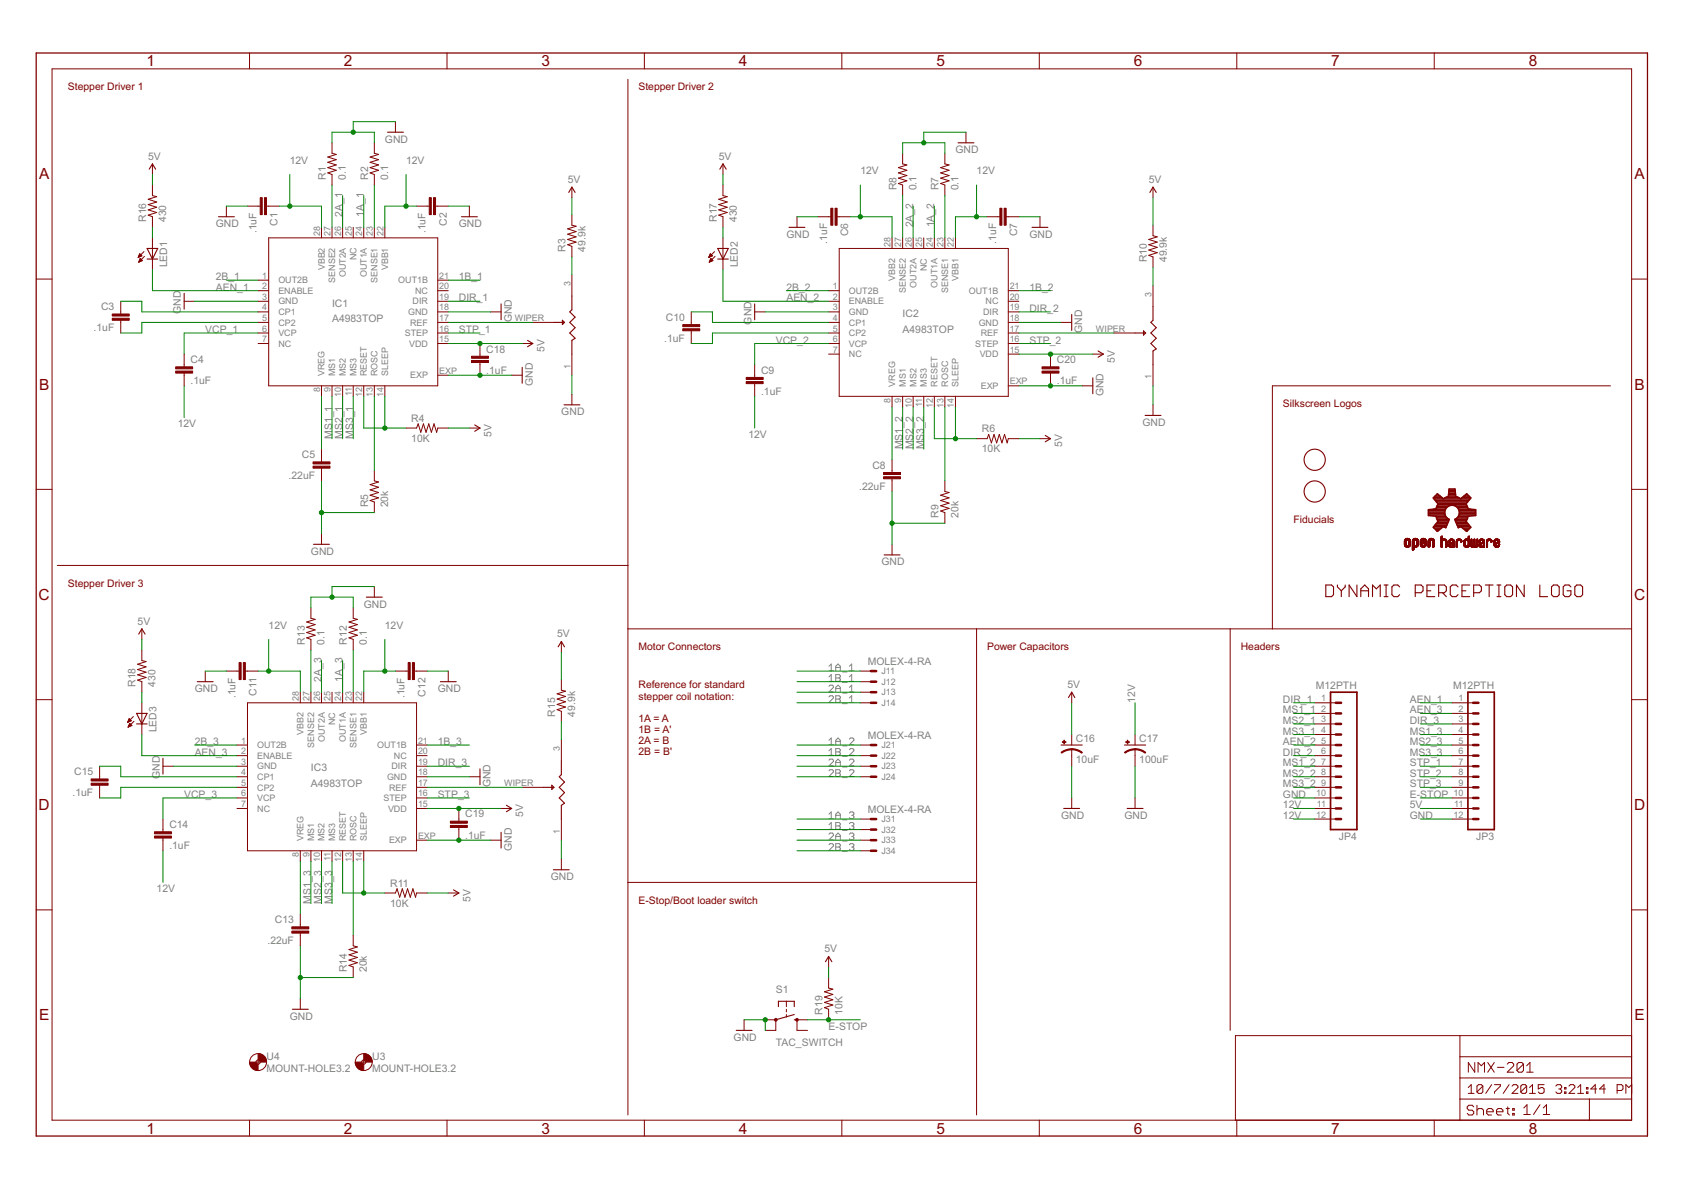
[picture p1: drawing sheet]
<svg xmlns="http://www.w3.org/2000/svg" width="420mm" height="297mm" viewBox="0 0 420 297" stroke-linecap="round" stroke-linejoin="round" font-family="sans-serif">
<defs><g id="words">
<g font-size="4.3" fill="#800000">
<text x="36.6" y="16.6">1</text>
<text x="85.9" y="16.6">2</text>
<text x="135.2" y="16.6">3</text>
<text x="184.5" y="16.6">4</text>
<text x="233.8" y="16.6">5</text>
<text x="283" y="16.6">6</text>
<text x="332.3" y="16.6">7</text>
<text x="381.6" y="16.6">8</text>
<text x="9.7" y="44.8">A</text>
<text x="408" y="44.8">A</text>
<text x="9.7" y="97.3">B</text>
<text x="408" y="97.3">B</text>
<text x="9.6" y="149.8">C</text>
<text x="407.9" y="149.8">C</text>
<text x="9.6" y="202.2">D</text>
<text x="407.9" y="202.2">D</text>
<text x="9.7" y="254.7">E</text>
<text x="408" y="254.7">E</text>
<text x="36.6" y="282.9">1</text>
<text x="85.9" y="282.9">2</text>
<text x="135.2" y="282.9">3</text>
<text x="184.5" y="282.9">4</text>
<text x="233.8" y="282.9">5</text>
<text x="283" y="282.9">6</text>
<text x="332.3" y="282.9">7</text>
<text x="381.6" y="282.9">8</text>
</g>
<g font-size="2.9" fill="#800000">
<text x="17" y="22.5">Stepper Driver 1</text>
<text x="159.4" y="22.5">Stepper Driver 2</text>
<text x="320.3" y="101.6">Silkscreen Logos</text>
<text x="322.9" y="130.6">Fiducials</text>
<text x="17" y="146.4">Stepper Driver 3</text>
<text x="159.4" y="162.2">Motor Connectors</text>
<text x="246.4" y="162.2">Power Capacitors</text>
<text x="309.7" y="162.2">Headers</text>
<text x="159.4" y="171.8">Reference for standard</text>
<text x="159.4" y="174.6">stepper coil notation:</text>
<text x="159.4" y="180.2">1A = A</text>
<text x="159.4" y="182.9">1B = A'</text>
<text x="159.4" y="185.7">2A = B</text>
<text x="159.4" y="188.5">2B = B'</text>
<text x="159.4" y="225.5">E-Stop/Boot loader switch</text>
</g>
<g font-size="2.9" fill="#808080">
<text x="96.1" y="35.6">GND</text>
<text x="37" y="39.9">5V</text>
<text x="72.3" y="40.9">12V</text>
<text x="101.4" y="40.9">12V</text>
<text x="179.4" y="39.9">5V</text>
<text x="238.5" y="38.3">GND</text>
<text x="81.3" y="44.9" transform="rotate(-90 81.3 44.9)">R1</text>
<text x="86.3" y="44.9" transform="rotate(-90 86.3 44.9)">0.1</text>
<text x="91.9" y="44.9" transform="rotate(-90 91.9 44.9)">R2</text>
<text x="96.9" y="44.9" transform="rotate(-90 96.9 44.9)">0.1</text>
<text x="141.7" y="45.7">5V</text>
<text x="214.8" y="43.6">12V</text>
<text x="223.8" y="47.5" transform="rotate(-90 223.8 47.5)">R8</text>
<text x="228.8" y="47.5" transform="rotate(-90 228.8 47.5)">0.1</text>
<text x="234.3" y="47.5" transform="rotate(-90 234.3 47.5)">R7</text>
<text x="239.3" y="47.5" transform="rotate(-90 239.3 47.5)">0.1</text>
<text x="243.8" y="43.6">12V</text>
<text x="286.8" y="45.7">5V</text>
<text x="36.5" y="55.4" transform="rotate(-90 36.5 55.4)">R16</text>
<text x="41.5" y="55.4" transform="rotate(-90 41.5 55.4)">430</text>
<text x="53.9" y="56.7">GND</text>
<text x="64" y="58.2" transform="rotate(-90 64 58.2)">.1uF</text>
<text x="69.3" y="56.4" transform="rotate(-90 69.3 56.4)">C1</text>
<text x="85.5" y="54.1" transform="rotate(-90 85.5 54.1)">2A_1</text>
<text x="90.8" y="54.1" transform="rotate(-90 90.8 54.1)">1A_1</text>
<text x="106.2" y="58.2" transform="rotate(-90 106.2 58.2)">.1uF</text>
<text x="111.5" y="56.4" transform="rotate(-90 111.5 56.4)">C2</text>
<text x="114.5" y="56.7">GND</text>
<text x="178.9" y="55.4" transform="rotate(-90 178.9 55.4)">R17</text>
<text x="183.9" y="55.4" transform="rotate(-90 183.9 55.4)">430</text>
<text x="196.3" y="59.4">GND</text>
<text x="211.7" y="59" transform="rotate(-90 211.7 59)">C6</text>
<text x="228" y="56.7" transform="rotate(-90 228 56.7)">2A_2</text>
<text x="233.2" y="56.7" transform="rotate(-90 233.2 56.7)">1A_2</text>
<text x="253.9" y="59" transform="rotate(-90 253.9 59)">C7</text>
<text x="257" y="59.4">GND</text>
<text x="141.2" y="62.8" transform="rotate(-90 141.2 62.8)">R3</text>
<text x="146.2" y="62.8" transform="rotate(-90 146.2 62.8)">49.9k</text>
<text x="206.5" y="60.9" transform="rotate(-90 206.5 60.9)">.1uF</text>
<text x="248.7" y="60.9" transform="rotate(-90 248.7 60.9)">.1uF</text>
<text x="286.3" y="65.4" transform="rotate(-90 286.3 65.4)">R10</text>
<text x="291.3" y="65.4" transform="rotate(-90 291.3 65.4)">49.9k</text>
<text x="41.7" y="66.8" transform="rotate(-90 41.7 66.8)">LED1</text>
<text x="53.9" y="69.9">2B_1</text>
<text x="114.5" y="69.9">1B_1</text>
<text x="184.2" y="66.8" transform="rotate(-90 184.2 66.8)">LED2</text>
<text x="25.2" y="77.4">C3</text>
<text x="53.9" y="72.6">AEN_1</text>
<text x="82.9" y="76.5">IC1</text>
<text x="114.5" y="75.2">DIR_1</text>
<text x="196.3" y="75.2">AEN_2</text>
<text x="196.3" y="72.6">2B_2</text>
<text x="257" y="72.6">1B_2</text>
<text x="257" y="77.8">DIR_2</text>
<text x="23.4" y="82.7">.1uF</text>
<text x="45.2" y="78.4" transform="rotate(-90 45.2 78.4)">GND</text>
<text x="51.2" y="83.1">VCP_1</text>
<text x="82.9" y="80.5">A4983TOP</text>
<text x="114.5" y="83.1">STP_1</text>
<text x="127.7" y="80.5" transform="rotate(-90 127.7 80.5)">GND</text>
<text x="166.2" y="80.1">C10</text>
<text x="187.6" y="81" transform="rotate(-90 187.6 81)">GND</text>
<text x="225.3" y="83.1">A4983TOP</text>
<text x="225.3" y="79.2">IC2</text>
<text x="270.2" y="83.1" transform="rotate(-90 270.2 83.1)">GND</text>
<text x="121.4" y="88">C18</text>
<text x="135.9" y="87.9" transform="rotate(-90 135.9 87.9)">5V</text>
<text x="165.8" y="85.4">.1uF</text>
<text x="193.7" y="85.8">VCP_2</text>
<text x="257" y="85.8">STP_2</text>
<text x="47.5" y="95.9">.1uF</text>
<text x="47.5" y="90.6">C4</text>
<text x="121.4" y="93.3">.1uF</text>
<text x="190" y="93.3">C9</text>
<text x="263.8" y="95.9">.1uF</text>
<text x="263.8" y="90.6">C20</text>
<text x="278.3" y="90.5" transform="rotate(-90 278.3 90.5)">5V</text>
<text x="133" y="96.3" transform="rotate(-90 133 96.3)">GND</text>
<text x="190" y="98.5">.1uF</text>
<text x="275.5" y="98.9" transform="rotate(-90 275.5 98.9)">GND</text>
<text x="44.4" y="106.6">12V</text>
<text x="102.7" y="105.3">R4</text>
<text x="140.1" y="103.7">GND</text>
<text x="245.1" y="107.9">R6</text>
<text x="285.2" y="106.3">GND</text>
<text x="82.9" y="109.5" transform="rotate(-90 82.9 109.5)">MS1_1</text>
<text x="85.5" y="109.5" transform="rotate(-90 85.5 109.5)">MS2_1</text>
<text x="88.2" y="109.5" transform="rotate(-90 88.2 109.5)">MS3_1</text>
<text x="102.7" y="110.3">10K</text>
<text x="122.7" y="109" transform="rotate(-90 122.7 109)">5V</text>
<text x="186.8" y="109.2">12V</text>
<text x="225.3" y="112.1" transform="rotate(-90 225.3 112.1)">MS1_2</text>
<text x="228" y="112.1" transform="rotate(-90 228 112.1)">MS2_2</text>
<text x="230.6" y="112.1" transform="rotate(-90 230.6 112.1)">MS3_2</text>
<text x="245.1" y="112.9">10K</text>
<text x="265.2" y="111.6" transform="rotate(-90 265.2 111.6)">5V</text>
<text x="72" y="119.6">.22uF</text>
<text x="75.4" y="114.4">C5</text>
<text x="217.8" y="117">C8</text>
<text x="214.5" y="122.3">.22uF</text>
<text x="91.9" y="126.6" transform="rotate(-90 91.9 126.6)">R5</text>
<text x="96.9" y="126.6" transform="rotate(-90 96.9 126.6)">20k</text>
<text x="234.3" y="129.3" transform="rotate(-90 234.3 129.3)">R9</text>
<text x="239.3" y="129.3" transform="rotate(-90 239.3 129.3)">20k</text>
<text x="77.6" y="138.5">GND</text>
<text x="220.1" y="141.1">GND</text>
<text x="34.4" y="155.9">5V</text>
<text x="90.8" y="151.7">GND</text>
<text x="67.1" y="157">12V</text>
<text x="76.1" y="160.9" transform="rotate(-90 76.1 160.9)">R13</text>
<text x="81" y="160.9" transform="rotate(-90 81 160.9)">0.1</text>
<text x="86.6" y="160.9" transform="rotate(-90 86.6 160.9)">R12</text>
<text x="91.6" y="160.9" transform="rotate(-90 91.6 160.9)">0.1</text>
<text x="96.1" y="157">12V</text>
<text x="139.1" y="159.1">5V</text>
<text x="216.6" y="166.1">MOLEX-4-RA</text>
<text x="33.9" y="171.5" transform="rotate(-90 33.9 171.5)">R18</text>
<text x="38.8" y="171.5" transform="rotate(-90 38.8 171.5)">430</text>
<text x="48.6" y="172.8">GND</text>
<text x="64" y="173.7" transform="rotate(-90 64 173.7)">C11</text>
<text x="80.3" y="170.2" transform="rotate(-90 80.3 170.2)">2A_3</text>
<text x="85.5" y="170.2" transform="rotate(-90 85.5 170.2)">1A_3</text>
<text x="106.2" y="173.9" transform="rotate(-90 106.2 173.9)">C12</text>
<text x="109.3" y="172.8">GND</text>
<text x="266.5" y="171.7">5V</text>
<text x="328.5" y="172">M12PTH</text>
<text x="362.8" y="172">M12PTH</text>
<text x="58.8" y="174.3" transform="rotate(-90 58.8 174.3)">.1uF</text>
<text x="101" y="174.3" transform="rotate(-90 101 174.3)">.1uF</text>
<text x="138.6" y="178.9" transform="rotate(-90 138.6 178.9)">R15</text>
<text x="143.6" y="178.9" transform="rotate(-90 143.6 178.9)">49.9k</text>
<text x="283.4" y="175.4" transform="rotate(-90 283.4 175.4)">12V</text>
<text x="320.3" y="178.1">MS1_1</text>
<text x="320.3" y="175.4">DIR_1</text>
<text x="351.9" y="175.4">AEN_1</text>
<text x="351.9" y="178.1">AEN_3</text>
<text x="39.1" y="182.8" transform="rotate(-90 39.1 182.8)">LED3</text>
<text x="48.6" y="186">2B_3</text>
<text x="109.3" y="186">1B_3</text>
<text x="216.6" y="184.5">MOLEX-4-RA</text>
<text x="268.6" y="185.3">C16</text>
<text x="284.4" y="185.3">C17</text>
<text x="320.3" y="186">AEN_2</text>
<text x="320.3" y="183.3">MS3_1</text>
<text x="320.3" y="180.7">MS2_1</text>
<text x="351.9" y="186">MS2_3</text>
<text x="351.9" y="180.7">DIR_3</text>
<text x="351.9" y="183.3">MS1_3</text>
<text x="48.6" y="188.6">AEN_3</text>
<text x="109.3" y="191.3">DIR_3</text>
<text x="268.6" y="190.3">10uF</text>
<text x="284.4" y="190.3">100uF</text>
<text x="320.3" y="188.6">DIR_2</text>
<text x="320.3" y="191.3">MS1_2</text>
<text x="351.9" y="191.3">STP_1</text>
<text x="351.9" y="188.6">MS3_3</text>
<text x="18.5" y="193.5">C15</text>
<text x="39.9" y="194.4" transform="rotate(-90 39.9 194.4)">GND</text>
<text x="77.6" y="196.5">A4983TOP</text>
<text x="77.6" y="192.6">IC3</text>
<text x="122.5" y="196.5" transform="rotate(-90 122.5 196.5)">GND</text>
<text x="320.3" y="193.9">MS2_2</text>
<text x="320.3" y="196.5">MS3_2</text>
<text x="351.9" y="193.9">STP_2</text>
<text x="351.9" y="196.5">STP_3</text>
<text x="18.1" y="198.8">.1uF</text>
<text x="46" y="199.2">VCP_3</text>
<text x="109.3" y="199.2">STP_3</text>
<text x="130.6" y="203.9" transform="rotate(-90 130.6 203.9)">5V</text>
<text x="216.6" y="203">MOLEX-4-RA</text>
<text x="320.3" y="199.2">GND</text>
<text x="320.3" y="201.8">12V</text>
<text x="351.9" y="201.8">5V</text>
<text x="351.9" y="199.2">E-STOP</text>
<text x="42.3" y="206.7">C14</text>
<text x="116.1" y="209.3">.1uF</text>
<text x="116.1" y="204">C19</text>
<text x="264.9" y="204.4">GND</text>
<text x="280.7" y="204.4">GND</text>
<text x="320.3" y="204.4">12V</text>
<text x="334.3" y="209.7">JP4</text>
<text x="351.9" y="204.4">GND</text>
<text x="368.6" y="209.7">JP3</text>
<text x="42.3" y="212">.1uF</text>
<text x="127.7" y="212.4" transform="rotate(-90 127.7 212.4)">GND</text>
<text x="97.4" y="221.4">R11</text>
<text x="137.5" y="219.7">GND</text>
<text x="39.1" y="222.6">12V</text>
<text x="77.6" y="225.5" transform="rotate(-90 77.6 225.5)">MS1_3</text>
<text x="80.3" y="225.5" transform="rotate(-90 80.3 225.5)">MS2_3</text>
<text x="82.9" y="225.5" transform="rotate(-90 82.9 225.5)">MS3_3</text>
<text x="97.4" y="226.3">10K</text>
<text x="117.4" y="225" transform="rotate(-90 117.4 225)">5V</text>
<text x="68.6" y="230.4">C13</text>
<text x="66.8" y="235.7">.22uF</text>
<text x="205.8" y="237.7">5V</text>
<text x="86.6" y="242.7" transform="rotate(-90 86.6 242.7)">R14</text>
<text x="91.6" y="242.7" transform="rotate(-90 91.6 242.7)">20k</text>
<text x="193.7" y="248">S1</text>
<text x="72.3" y="254.6">GND</text>
<text x="205.3" y="253.2" transform="rotate(-90 205.3 253.2)">R19</text>
<text x="206.9" y="257.2">E-STOP</text>
<text x="210.3" y="253.2" transform="rotate(-90 210.3 253.2)">10K</text>
<text x="183.1" y="259.8">GND</text>
<text x="193.7" y="261.2">TAC_SWITCH</text>
<text x="66.5" y="267.7">MOUNT-HOLE3.2</text>
<text x="66.5" y="264.5">U4</text>
<text x="92.9" y="267.7">MOUNT-HOLE3.2</text>
<text x="92.9" y="264.5">U3</text>
</g>
<g font-size="2.5" fill="#808080">
<text x="79.9" y="59" transform="rotate(-90 79.9 59)">28</text>
<text x="82.5" y="59" transform="rotate(-90 82.5 59)">27</text>
<text x="85.2" y="59" transform="rotate(-90 85.2 59)">26</text>
<text x="87.8" y="59" transform="rotate(-90 87.8 59)">25</text>
<text x="90.4" y="59" transform="rotate(-90 90.4 59)">24</text>
<text x="93.1" y="59" transform="rotate(-90 93.1 59)">23</text>
<text x="95.7" y="59" transform="rotate(-90 95.7 59)">22</text>
<text x="89" y="65" transform="rotate(-90 89 65)">NC</text>
<text x="222.3" y="61.6" transform="rotate(-90 222.3 61.6)">28</text>
<text x="225" y="61.6" transform="rotate(-90 225 61.6)">27</text>
<text x="227.6" y="61.6" transform="rotate(-90 227.6 61.6)">26</text>
<text x="230.2" y="61.6" transform="rotate(-90 230.2 61.6)">25</text>
<text x="232.9" y="61.6" transform="rotate(-90 232.9 61.6)">24</text>
<text x="235.5" y="61.6" transform="rotate(-90 235.5 61.6)">23</text>
<text x="238.2" y="61.6" transform="rotate(-90 238.2 61.6)">22</text>
<text x="65.5" y="69.6">1</text>
<text x="69.5" y="70.7">OUT2B</text>
<text x="81.1" y="67.5" transform="rotate(-90 81.1 67.5)">VBB2</text>
<text x="83.7" y="70.6" transform="rotate(-90 83.7 70.6)">SENSE2</text>
<text x="86.3" y="69.2" transform="rotate(-90 86.3 69.2)">OUT2A</text>
<text x="91.6" y="69.2" transform="rotate(-90 91.6 69.2)">OUT1A</text>
<text x="94.2" y="70.6" transform="rotate(-90 94.2 70.6)">SENSE1</text>
<text x="96.9" y="67.5" transform="rotate(-90 96.9 67.5)">VBB1</text>
<text x="99.4" y="70.7">OUT1B</text>
<text x="109.6" y="69.6">21</text>
<text x="142.4" y="71.5" transform="rotate(-90 142.4 71.5)">3</text>
<text x="223.5" y="70.1" transform="rotate(-90 223.5 70.1)">VBB2</text>
<text x="228.8" y="71.9" transform="rotate(-90 228.8 71.9)">OUT2A</text>
<text x="231.4" y="67.7" transform="rotate(-90 231.4 67.7)">NC</text>
<text x="234" y="71.9" transform="rotate(-90 234 71.9)">OUT1A</text>
<text x="239.3" y="70.1" transform="rotate(-90 239.3 70.1)">VBB1</text>
<text x="65.5" y="72.2">2</text>
<text x="65.5" y="74.8">3</text>
<text x="65.5" y="77.5">4</text>
<text x="69.5" y="73.4">ENABLE</text>
<text x="69.5" y="76">GND</text>
<text x="103" y="76">DIR</text>
<text x="103.6" y="73.4">NC</text>
<text x="109.6" y="77.5">18</text>
<text x="109.6" y="74.8">19</text>
<text x="109.6" y="72.2">20</text>
<text x="207.9" y="72.2">1</text>
<text x="207.9" y="74.8">2</text>
<text x="207.9" y="77.5">3</text>
<text x="211.9" y="73.4">OUT2B</text>
<text x="211.9" y="76">ENABLE</text>
<text x="226.1" y="73.2" transform="rotate(-90 226.1 73.2)">SENSE2</text>
<text x="236.7" y="73.2" transform="rotate(-90 236.7 73.2)">SENSE1</text>
<text x="241.9" y="73.4">OUT1B</text>
<text x="246.1" y="76">NC</text>
<text x="252.1" y="77.5">19</text>
<text x="252.1" y="74.8">20</text>
<text x="252.1" y="72.2">21</text>
<text x="287.5" y="74.1" transform="rotate(-90 287.5 74.1)">3</text>
<text x="65.5" y="80.1">5</text>
<text x="65.5" y="82.7">6</text>
<text x="69.5" y="78.6">CP1</text>
<text x="69.5" y="81.3">CP2</text>
<text x="69.5" y="83.9">VCP</text>
<text x="101" y="83.9">STEP</text>
<text x="101.9" y="78.6">GND</text>
<text x="102.4" y="81.3">REF</text>
<text x="109.6" y="82.7">16</text>
<text x="109.6" y="80.1">17</text>
<text x="128.5" y="80.1">WIPER</text>
<text x="207.9" y="80.1">4</text>
<text x="207.9" y="82.7">5</text>
<text x="211.9" y="78.6">GND</text>
<text x="211.9" y="81.3">CP1</text>
<text x="211.9" y="83.9">CP2</text>
<text x="244.3" y="81.3">GND</text>
<text x="244.8" y="83.9">REF</text>
<text x="245.5" y="78.6">DIR</text>
<text x="252.1" y="82.7">17</text>
<text x="252.1" y="80.1">18</text>
<text x="273.6" y="82.7">WIPER</text>
<text x="65.5" y="85.4">7</text>
<text x="69.5" y="86.5">NC</text>
<text x="102.1" y="86.6">VDD</text>
<text x="109.6" y="85.4">15</text>
<text x="207.9" y="85.4">6</text>
<text x="207.9" y="88">7</text>
<text x="211.9" y="86.5">VCP</text>
<text x="211.9" y="89.2">NC</text>
<text x="243.5" y="86.6">STEP</text>
<text x="244.6" y="89.2">VDD</text>
<text x="252.1" y="88">15</text>
<text x="252.1" y="85.4">16</text>
<text x="81" y="93.9" transform="rotate(-90 81 93.9)">VREG</text>
<text x="83.7" y="93.9" transform="rotate(-90 83.7 93.9)">MS1</text>
<text x="86.3" y="93.9" transform="rotate(-90 86.3 93.9)">MS2</text>
<text x="89" y="93.9" transform="rotate(-90 89 93.9)">MS3</text>
<text x="91.6" y="93.9" transform="rotate(-90 91.6 93.9)">RESET</text>
<text x="94.2" y="93.9" transform="rotate(-90 94.2 93.9)">ROSC</text>
<text x="96.9" y="93.9" transform="rotate(-90 96.9 93.9)">SLEEP</text>
<text x="102.4" y="94.5">EXP</text>
<text x="109.6" y="93.3">EXP</text>
<text x="142.4" y="92" transform="rotate(-90 142.4 92)">1</text>
<text x="252.1" y="95.9">EXP</text>
<text x="287.5" y="94.7" transform="rotate(-90 287.5 94.7)">1</text>
<text x="79.9" y="97.9" transform="rotate(-90 79.9 97.9)">8</text>
<text x="82.5" y="97.9" transform="rotate(-90 82.5 97.9)">9</text>
<text x="85.2" y="99.1" transform="rotate(-90 85.2 99.1)">10</text>
<text x="87.8" y="99" transform="rotate(-90 87.8 99)">11</text>
<text x="90.4" y="99.1" transform="rotate(-90 90.4 99.1)">12</text>
<text x="93.1" y="99.1" transform="rotate(-90 93.1 99.1)">13</text>
<text x="95.7" y="99.1" transform="rotate(-90 95.7 99.1)">14</text>
<text x="222.3" y="100.5" transform="rotate(-90 222.3 100.5)">8</text>
<text x="223.5" y="96.5" transform="rotate(-90 223.5 96.5)">VREG</text>
<text x="225" y="100.5" transform="rotate(-90 225 100.5)">9</text>
<text x="226.1" y="96.5" transform="rotate(-90 226.1 96.5)">MS1</text>
<text x="227.6" y="101.8" transform="rotate(-90 227.6 101.8)">10</text>
<text x="228.8" y="96.5" transform="rotate(-90 228.8 96.5)">MS2</text>
<text x="230.2" y="101.6" transform="rotate(-90 230.2 101.6)">11</text>
<text x="231.4" y="96.5" transform="rotate(-90 231.4 96.5)">MS3</text>
<text x="232.9" y="101.8" transform="rotate(-90 232.9 101.8)">12</text>
<text x="234" y="96.5" transform="rotate(-90 234 96.5)">RESET</text>
<text x="235.5" y="101.8" transform="rotate(-90 235.5 101.8)">13</text>
<text x="236.7" y="96.5" transform="rotate(-90 236.7 96.5)">ROSC</text>
<text x="238.2" y="101.8" transform="rotate(-90 238.2 101.8)">14</text>
<text x="239.3" y="96.5" transform="rotate(-90 239.3 96.5)">SLEEP</text>
<text x="244.8" y="97.1">EXP</text>
<text x="220.1" y="168.3">J11</text>
<text x="220.1" y="170.9">J12</text>
<text x="220.1" y="173.6">J13</text>
<text x="74.6" y="175.1" transform="rotate(-90 74.6 175.1)">28</text>
<text x="77.3" y="175.1" transform="rotate(-90 77.3 175.1)">27</text>
<text x="79.9" y="175.1" transform="rotate(-90 79.9 175.1)">26</text>
<text x="82.5" y="175.1" transform="rotate(-90 82.5 175.1)">25</text>
<text x="85.2" y="175.1" transform="rotate(-90 85.2 175.1)">24</text>
<text x="87.8" y="175.1" transform="rotate(-90 87.8 175.1)">23</text>
<text x="90.4" y="175.1" transform="rotate(-90 90.4 175.1)">22</text>
<text x="220.1" y="176.2">J14</text>
<text x="329.8" y="175.1">1</text>
<text x="329.8" y="177.7">2</text>
<text x="364.1" y="175.1">1</text>
<text x="364.1" y="177.7">2</text>
<text x="60.2" y="185.6">1</text>
<text x="75.8" y="183.5" transform="rotate(-90 75.8 183.5)">VBB2</text>
<text x="81.1" y="185.3" transform="rotate(-90 81.1 185.3)">OUT2A</text>
<text x="83.7" y="181.1" transform="rotate(-90 83.7 181.1)">NC</text>
<text x="86.3" y="185.3" transform="rotate(-90 86.3 185.3)">OUT1A</text>
<text x="91.6" y="183.5" transform="rotate(-90 91.6 183.5)">VBB1</text>
<text x="104.4" y="185.6">21</text>
<text x="329.8" y="180.3">3</text>
<text x="329.8" y="183">4</text>
<text x="329.8" y="185.6">5</text>
<text x="364.1" y="180.3">3</text>
<text x="364.1" y="183">4</text>
<text x="364.1" y="185.6">5</text>
<text x="60.2" y="188.2">2</text>
<text x="60.2" y="190.9">3</text>
<text x="64.2" y="186.8">OUT2B</text>
<text x="64.2" y="189.4">ENABLE</text>
<text x="78.4" y="186.6" transform="rotate(-90 78.4 186.6)">SENSE2</text>
<text x="89" y="186.6" transform="rotate(-90 89 186.6)">SENSE1</text>
<text x="94.2" y="186.8">OUT1B</text>
<text x="98.4" y="189.4">NC</text>
<text x="104.4" y="190.9">19</text>
<text x="104.4" y="188.2">20</text>
<text x="139.8" y="187.5" transform="rotate(-90 139.8 187.5)">3</text>
<text x="220.1" y="186.8">J21</text>
<text x="220.1" y="189.4">J22</text>
<text x="329.8" y="188.2">6</text>
<text x="329.8" y="190.9">7</text>
<text x="364.1" y="188.2">6</text>
<text x="364.1" y="190.9">7</text>
<text x="60.2" y="193.5">4</text>
<text x="60.2" y="196.2">5</text>
<text x="64.2" y="192">GND</text>
<text x="64.2" y="194.7">CP1</text>
<text x="64.2" y="197.3">CP2</text>
<text x="96.6" y="194.7">GND</text>
<text x="97.1" y="197.3">REF</text>
<text x="97.7" y="192.1">DIR</text>
<text x="104.4" y="196.2">17</text>
<text x="104.4" y="193.5">18</text>
<text x="125.9" y="196.2">WIPER</text>
<text x="220.1" y="192">J23</text>
<text x="220.1" y="194.7">J24</text>
<text x="329.8" y="193.5">8</text>
<text x="329.8" y="196.2">9</text>
<text x="364.1" y="193.5">8</text>
<text x="364.1" y="196.2">9</text>
<text x="60.2" y="198.8">6</text>
<text x="60.2" y="201.4">7</text>
<text x="64.2" y="200">VCP</text>
<text x="64.2" y="202.6">NC</text>
<text x="95.8" y="200">STEP</text>
<text x="96.9" y="202.6">VDD</text>
<text x="104.4" y="201.4">15</text>
<text x="104.4" y="198.8">16</text>
<text x="328.6" y="198.8">10</text>
<text x="328.8" y="201.4">11</text>
<text x="362.9" y="198.8">10</text>
<text x="363.1" y="201.4">11</text>
<text x="75.8" y="209.9" transform="rotate(-90 75.8 209.9)">VREG</text>
<text x="78.4" y="209.9" transform="rotate(-90 78.4 209.9)">MS1</text>
<text x="81" y="209.9" transform="rotate(-90 81 209.9)">MS2</text>
<text x="83.7" y="209.9" transform="rotate(-90 83.7 209.9)">MS3</text>
<text x="86.3" y="209.9" transform="rotate(-90 86.3 209.9)">RESET</text>
<text x="89" y="209.9" transform="rotate(-90 89 209.9)">ROSC</text>
<text x="91.6" y="209.9" transform="rotate(-90 91.6 209.9)">SLEEP</text>
<text x="104.4" y="209.3">EXP</text>
<text x="139.8" y="208.1" transform="rotate(-90 139.8 208.1)">1</text>
<text x="220.1" y="205.2">J31</text>
<text x="220.1" y="207.9">J32</text>
<text x="328.6" y="204.1">12</text>
<text x="362.9" y="204.1">12</text>
<text x="74.6" y="214" transform="rotate(-90 74.6 214)">8</text>
<text x="77.3" y="214" transform="rotate(-90 77.3 214)">9</text>
<text x="79.9" y="215.2" transform="rotate(-90 79.9 215.2)">10</text>
<text x="82.5" y="215" transform="rotate(-90 82.5 215)">11</text>
<text x="85.2" y="215.2" transform="rotate(-90 85.2 215.2)">12</text>
<text x="87.8" y="215.2" transform="rotate(-90 87.8 215.2)">13</text>
<text x="90.4" y="215.2" transform="rotate(-90 90.4 215.2)">14</text>
<text x="97.1" y="210.5">EXP</text>
<text x="220.1" y="210.5">J33</text>
<text x="220.1" y="213.1">J34</text>
</g>
</g></defs>
<g fill="none" stroke="#808080" stroke-width=".25">
<path d="M206.9 171.3l.3-.3h.6l.3 .3v.3l-1.2 1.1h1.2M206.9 173.9l.3-.2h.6l.3 .2v.3l-1.2 1.1h1.2M206.9 166.3l.6-.5v1.6M206.9 169l.6-.6v1.7M206.9 167.4h1.2M206.9 170.1h1.2M208.6 167.4v-1.1l.6-.5 .6 .5v1.1M208.6 168.4h.9l.3 .3v.3l-.3 .2 .3 .3v.3l-.3 .3h-.9zM208.6 172.7v-1.1l.6-.6 .6 .6v1.1M208.6 173.7h.9l.3 .2v.3l-.3 .3 .3 .3v.3l-.3 .2h-.9zM208.6 171.9h1.2M208.6 166.6h1.2"/>
<path d="M208.6 169.2h.9M208.6 174.5h.9M210.4 173h1.1M210.4 167.7h1.1M210.4 170.3h1.1M210.4 175.6h1.1M212 172.7h1.2M212 171.6l.6-.6v1.7M212 166.3l.6-.5v1.6M212 169l.6-.6v1.7M212 174.2l.6-.5v1.6M212 167.4h1.2"/>
<path d="M212 170.1h1.2M212 175.3h1.2M206.9 189.8l.3-.3h.6l.3 .3v.3l-1.2 1.1h1.2M206.9 192.4l.3-.3h.6l.3 .3v.3l-1.2 1.1h1.2M206.9 184.8l.6-.6v1.7M206.9 187.4l.6-.5v1.6M206.9 185.9h1.2M206.9 188.5h1.2M208.6 185.9v-1.1l.6-.6 .6 .6v1.1M208.6 186.9h.9l.3 .2v.3l-.3 .3 .3 .3v.3l-.3 .2h-.9zM208.6 191.2v-1.1l.6-.6 .6 .6v1.1M208.6 192.1h.9l.3 .3v.3l-.3 .3 .3 .3v.2l-.3 .3h-.9z"/>
<path d="M208.6 190.3h1.2M208.6 185.1h1.2M208.6 193h.9M208.6 187.7h.9M210.4 191.5h1.1M210.4 186.2h1.1M210.4 194.1h1.1M210.4 188.8h1.1M212 189.8l.3-.3h.6l.3 .3v.3l-1.2 1.1h1.2M212 184.5l.3-.3h.6l.3 .3v.3l-1.2 1.1h1.2M212 187.1l.3-.2h.6l.3 .2v.3l-1.2 1.1h1.2M212 192.4l.3-.3h.6l.3 .3v.3l-1.2 1.1h1.2"/>
<path d="M206.9 208.2l.3-.3h.6l.3 .3v.3l-1.2 1.1h1.2M206.9 210.9l.3-.3h.6l.3 .3v.3l-1.2 1.1h1.2M206.9 203.2l.6-.5v1.7M206.9 205.9l.6-.6v1.7M206.9 204.4h1.2M206.9 207h1.2M208.6 204.4v-1.2l.6-.5 .6 .5v1.2M208.6 205.3h.9l.3 .3v.3l-.3 .3 .3 .2v.3l-.3 .3h-.9zM208.6 209.6v-1.1l.6-.6 .6 .6v1.1M208.6 210.6h.9l.3 .3v.3l-.3 .2 .3 .3v.3l-.3 .3h-.9zM208.6 208.8h1.2M208.6 203.5h1.2"/>
<path d="M208.6 211.4h.9M208.6 206.2h.9M210.4 209.9h1.1M210.4 204.6h1.1M210.4 212.6h1.1M210.4 207.3h1.1M212 202.9l.3-.2h.6l.3 .2v.3l-.3 .3M212 205.6l.3-.3h.6l.3 .3-.3 .6M212 208.2l.3-.3h.6l.3 .3-.3 .6M212 210.9l.3-.3h.6l.3 .3v.3l-.3 .2M212.6 208.8h.3M212.6 203.5h.3"/>
<path d="M212.6 211.4h.3M212.6 206.2h.3M212.9 203.5l.3 .3v.3l-.3 .3h-.6l-.3-.3M212.9 206.2l.3 .2-.3 .6h-.6l-.3-.3M212.9 208.8l.3 .3-.3 .5h-.6l-.3-.2M212.9 211.4l.3 .3v.3l-.3 .3h-.6l-.3-.3"/>
</g>
<g fill="none" stroke="#800000" stroke-width=".25">
<path d="M13 17.2h394.3v262.4h-394.3zM62.3 13.2v4M111.6 13.2v4M156.8 19.8v258.5M160.9 13.2v4M210.2 13.2v4M259.5 13.2v4M308.8 13.2v4M358.1 13.2v4M82.9 35.6v2.7l1 .2-2.1 .7 2.1 .7-2.1 .6 2.1 .7-2.1 .6 2.1 .7-2.1 .7 1.1 .4v2.6M93.5 35.6v2.7l1 .2-2.1 .7 2.1 .7-2.1 .6 2.1 .7-2.1 .6 2.1 .7-2.1 .7 1.1 .4v2.6M98.7 30.4v2.6"/>
<path d="M225.3 38.3v2.6l1.1 .3-2.1 .6 2.1 .7-2.1 .7 2.1 .6-2.1 .7 2.1 .6-2.1 .7 1 .4v2.6M235.9 38.3v2.6l1 .3-2.1 .6 2.1 .7-2.1 .7 2.1 .6-2.1 .7 2.1 .6-2.1 .7 1.1 .4v2.6M241.2 33v2.6M38.1 40.9v2.7M38.1 46.2v2.6l1 .3-2.1 .6 2.1 .7-2.1 .7 2.1 .6-2.1 .7 2.1 .6-2.1 .7 1.1 .4v2.6M38.1 59.4v7.9M56.5 51.5v2.6M61.8 51.5h3.2M66.5 51.5h3.2M67.1 59.4h42.2v36.9h-42.2zM80.3 56.7v2.7M82.9 56.7v2.7"/>
<path d="M85.5 56.7v2.7M88.2 56.7v2.7M90.8 56.7v2.7M93.5 56.7v2.7M96.1 56.7v2.7M104 51.5h3.2M108.8 51.5h3.1M117.2 51.5v2.6M142.8 46.7v2.7M142.8 53.6v2.6l1 .3-2.1 .6 2.1 .7-2.1 .7 2.1 .6-2.1 .7 2.1 .6-2.1 .7 1.1 .4v2.6M180.5 40.9v2.7M180.5 46.2v2.6l1 .3-2.1 .6 2.1 .7-2.1 .7 2.1 .6-2.1 .7 2.1 .6-2.1 .7 1.1 .4v2.6"/>
<path d="M180.5 59.4v7.9M199 54.1v2.6M204.2 54.1h3.2M209 54.1h3.2M222.7 59.4v2.6M225.3 59.4v2.6M228 59.4v2.6M230.6 59.4v2.6M233.3 59.4v2.6M235.9 59.4v2.6M238.5 59.4v2.6M246.4 54.1h3.2"/>
<path d="M251.2 54.1h3.2M259.6 54.1v2.6M287.8 46.7v2.7M287.8 56.2v2.6l1.1 .3-2.1 .7 2.1 .6-2.1 .7 2.1 .6-2.1 .7 2.1 .7-2.1 .6 1 .4v2.7M9 69.7h4M30.1 75.2v3.2M30.1 79.9v3.2M34.5 64.2h.1M34.6 64.1h.3M34.6 63.9h.6M34.7 63.8h.7M34.7 65.3h.2"/>
<path d="M34.7 65.2h.5M34.7 63.7h.6M34.8 63.6h.3M34.8 65.1h.7M34.8 65h.7M34.8 63.5h.2M34.9 64.8h.4M34.9 64.7h.3M35 64.6h.1M35 64.5l.5 .5-.9 .4zM35.4 63.9l-.5-.6-.4 1M35.4 63.9l-.9 .4"/>
<path d="M35.9 62.8l-1.4 1.5M36.1 64l-1.5 1.4M46 75.2h2.6M64.4 69.9h2.7M64.4 72.6h2.7M64.4 75.2h2.7M64.4 77.9h2.7M109.3 69.9h2.6M109.3 72.6h2.6M109.3 75.2h2.6M109.3 77.9h2.6M122.5 77.9h2.6"/>
<path d="M142.8 68.6v5.3M172.6 77.9v3.1M177 64.2h.1M177 64.1h.4M177.1 63.9h.5M177.1 65.3h.2M177.1 63.8h.7M177.2 63.7h.5M177.2 65.2h.4M177.2 65.1h.7M177.2 63.6h.4M177.3 63.5h.1"/>
<path d="M177.3 65h.6M177.3 64.8h.5M177.3 63.3l.6 .6-1 .4zM177.4 64.7h.3M177.4 64.6h.1M177.5 64.5l.5 .5-.9 .4zM178.4 62.8l-1.5 1.5M178.5 64l-1.4 1.4M188.4 77.9h2.7M206.9 72.6h2.6M206.9 75.2h2.6M206.9 77.9h2.6"/>
<path d="M209.5 62h42.2v36.9h-42.2zM251.7 72.6h2.7M251.7 75.2h2.7M251.7 77.9h2.7M287.8 71.2v5.3M407.3 69.7h4M46 88.4v3.2M46 93.1v3.2M64.4 80.5h2.7M64.4 83.1h2.7M64.4 85.7h2.7M80.3 96.3v2.6"/>
<path d="M82.9 96.3v2.6M85.5 96.3v2.6M88.2 96.3v2.6M90.8 96.3v2.6M93.5 96.3v2.6M96.1 96.3v2.6M109.3 80.5h2.6M109.3 83.1h2.6M109.3 85.7h2.6M109.3 93.7h2.6M119.8 85.7v3.2M119.8 90.5v3.2"/>
<path d="M127.7 93.7h2.7M130.4 85.7h2.6M133 80.5h5.3M142.8 88.4v5.3M142.8 98.4v2.6M172.6 82.6v3.1M188.4 91v3.2M188.4 95.8v3.1M206.9 80.5h2.6M206.9 83.1h2.6M206.9 85.7h2.6M206.9 88.4h2.6"/>
<path d="M222.7 98.9v2.7M225.3 98.9v2.7M228 98.9v2.7M230.6 98.9v2.7M233.3 98.9v2.7M235.9 98.9v2.7M238.5 98.9v2.7M251.7 96.3h2.7M251.7 80.5h2.7M251.7 83.1h2.7M251.7 85.7h2.7M251.7 88.4h2.7"/>
<path d="M262.3 88.4v3.2M262.3 93.1v3.2M264.9 80.5h2.6M270.2 96.3h2.6M272.8 88.4h2.6M278.1 83.1h5.3M287.8 91v5.3M402.1 96.3h-84.5v60.7M80.3 112.1v3.2M80.3 116.9v3.1M93.5 117.4v2.6l1 .3-2.1 .7 2.1 .6-2.1 .7 2.1 .6-2.1 .7 2.1 .7-2.1 .6 1.1 .4v2.7M101.4 106.8h2.6l.4-1 .7 2.1 .6-2.1 .7 2.1 .6-2.1 .7 2.1 .7-2.1 .6 2.1 .3-1.1h2.6"/>
<path d="M117.2 106.8h2.6M222.7 114.8v3.1M222.7 119.5v3.2M243.8 109.5h2.6l.4-1.1 .7 2.2 .7-2.2 .6 2.2 .7-2.2 .6 2.2 .7-2.2 .6 2.2 .3-1.1h2.7M259.6 109.5h2.7M287.8 101v2.7M9 122.2h4M80.3 133.2v2.7M222.7 135.9v2.6M235.9 120v2.7l1 .2-2.1 .7 2.1 .7-2.1 .6 2.1 .7-2.1 .6 2.1 .7-2.1 .7 1.1 .4v2.6M350.6 135.9h.4M350.6 135.8l.4 .1"/>
<path d="M350.6 135.8h.4M350.6 135.7h.4M350.6 135.6h.4M350.6 135.5h.4M350.6 135.4h.4M350.6 135.3h.4M350.6 135.2h.4M350.6 135.1h.4M350.6 136.1h.6M350.6 136l.5 .1M350.6 136h.4M350.7 136.2h1.3"/>
<path d="M350.7 134.7h1.3M350.7 136.3h1.3M350.8 134.6h1.1M350.8 136.4h1.1M350.9 134.5h.9M350.9 136.5h.8M351 135l-.4 .1M351 134.5h.7M351 135h-.4M351.1 136.5h.5M351.1 134.9h-.5M351.2 134.9h-.6"/>
<path d="M351.2 134.4h.3M351.3 136.6h.2M351.5 134.9h.6M351.6 134.9h.5M351.7 136h.4M351.7 135.9h.4M351.7 135h.4M351.7 135.8h.4M351.7 135.7h.4M351.7 135.6h.4M351.7 135.5h.4M351.7 135.4h.4"/>
<path d="M351.7 135.3h.4M351.7 135.2h.4M351.7 135.1h.4M352 136.2h-1.3M352 134.8h-1.4M352.1 136.1h-.6M352.1 136l-.5 .1M352.6 137.3h.2M352.6 137.1h.4M352.6 137h.4M352.6 136.9h.4M352.6 136.8h.4"/>
<path d="M352.6 136.7h.4M352.6 136.6h.4M352.6 136.2h1.4M352.6 136.1h.6M352.6 136l.5 .1M352.6 136h.4M352.6 135.9h.4M352.6 135.8h.4M352.6 135.7h.4M352.6 135.6h.4M352.6 135.5h.4M352.6 135.4h.4"/>
<path d="M352.6 135.3h.4M352.6 135.2h.4M352.6 135.1h.4M352.7 134.8h1.3M352.7 134.7h1.3M352.8 134.6h1.1M352.8 134.6h1M352.9 134.5h.9M352.9 137.2l-.3 .1M353 137.2h-.4M353 135l-.4 .1M353 134.5h.7"/>
<path d="M353 135h-.4M353.1 134.9l-.5 .1M353.2 134.9h-.6M353.2 134.4h.3M353.3 136.6h.1M353.5 136.1h.6M353.5 134.9h.6M353.6 136.5l-1 .1M353.6 134.9l.5 .1M353.7 135h.4M353.7 136h.4M353.7 135.9h.4"/>
<path d="M353.7 135.1h.4M353.7 135.8h.4M353.7 135.7h.4M353.7 135.6h.4M353.7 135.5h.4M353.7 135.4h.4M353.7 135.3h.4M353.7 135.2h.4M353.7 136.5h-1.1M353.8 136.4l-1.2 .1M353.9 136.4h-1.3M353.9 136.3h-1.3"/>
<path d="M354 136.2l-1.4 .1M354 134.8h-1.3M354.1 136l-.5 .1M354.1 136h-.4M354.6 136l.5 .1M354.6 136h.4M354.6 135.9h.4M354.6 135.4h1.5M354.6 135.3h.4M354.6 135.2h.3M354.6 135.1h.4M354.6 135h.4"/>
<path d="M354.6 136.1h.6M354.6 136.2h1.4M354.7 136.2h1.3M354.7 134.7h1.3M354.7 136.3h1.2M354.8 136.4h1.1M354.8 134.6h1.1M354.8 136.4h1M354.9 134.5h.8M354.9 136.5h.8M355 135.2h-.4M355 135.8l-.4 .1"/>
<path d="M355 135l-.4 .1M355 134.5h.6M355.1 136.5h.5M355.1 134.9l-.5 .1M355.1 135.3h1M355.1 135.8h-.5M355.2 134.9h-.6M355.2 134.4h.3M355.2 136.6h.2M355.3 135.3h.8M355.3 135.7l-.7 .1M355.4 135.7h-.8"/>
<path d="M355.4 135.2h.7M355.5 134.9h.6M355.6 135.6h-1M355.6 135.1h.5M355.6 136.1h.5M355.6 134.9h.5M355.6 136h.5M355.6 135h.5M355.7 135.9h.4M355.7 135.8h.4M355.7 135.5l-1.1 .1M355.8 135.7h.3"/>
<path d="M355.9 135.5h-1.3M356 135.4h-1.4M356 134.8h-1.4M356 136.1h-.5M356.6 136.4h.4M356.6 136.3h.4M356.6 136.2h.4M356.6 136.1h.4M356.6 136h.4M356.6 135.9h.4M356.6 135.8h.4M356.6 135.7h.4"/>
<path d="M356.6 135.6h.4M356.6 135.5h.4M356.6 135.4h.4M356.6 135.3h.4M356.6 135.2h.4M356.6 135.1h.4M356.6 136.5h.1M356.6 134.8h1.4M356.7 134.7h1.3M356.7 134.7h1.2M356.7 134.6h1.2M356.8 134.6h1"/>
<path d="M356.9 136.5h-.3M356.9 134.5h.8M357 136.4l-.4 .1M357 135l-.4 .1M357 134.5h.6M357 135h-.4M357 134.9l-.4 .1M357.1 134.9h-.5M357.1 134.4h.4M357.5 134.9h.5M357.6 134.9h.5M357.6 135h.5"/>
<path d="M357.7 136.4h.4M357.7 136.3h.4M357.7 136.2h.4M357.7 136.1h.4M357.7 136h.4M357.7 135.9h.4M357.7 135.8h.4M357.7 135.7h.4M357.7 135.6h.4M357.7 135.5h.4M357.7 135.4h.4M357.7 135.3h.4"/>
<path d="M357.7 135.2h.4M357.7 135.1h.4M357.7 135h.4M357.9 136.5l-.2 .1M358 136.5h-.3M358.1 136.4l-.4 .1M359.8 136.4h.3M359.8 136.3h.3M359.8 136.2h.3M359.8 136.1h.3M359.8 136h.3M359.8 135.9h.3"/>
<path d="M359.8 135.8h.3M359.8 135.7h.3M359.8 135.6h.3M359.8 135.5h.3M359.8 135.4h.3M359.8 135.3h.3M359.8 135.2h.3M359.8 135.1h.3M359.8 134.7l1.2 .1M359.8 134.7h1.2M359.8 134.6h1.1M359.8 134.5l.3 .1"/>
<path d="M359.8 134.5h.3M359.8 134.4h.3M359.8 134.3h.3M359.8 134.2h.3M359.8 134.1h.3M359.8 134h.3M359.8 133.9h.3M359.8 136.6h.1M359.9 133.8h.2M360 136.5l-.2 .1M360.1 136.5h-.3M360.1 135.2h-.3"/>
<path d="M360.1 135l-.3 .1M360.2 135h-.4M360.2 134.6h.6M360.3 134.9l-.5 .1M360.4 134.9h-.6M360.6 134.9h.5M360.7 134.9h.5M360.8 135h.4M360.8 135l.4 .1M360.9 135.1h.3M360.9 136.4h.3M360.9 136.3h.3"/>
<path d="M360.9 136.2h.3M360.9 136.1h.3M360.9 136h.3M360.9 135.9h.3M360.9 135.8h.3M360.9 135.7h.3M360.9 135.6h.3M360.9 135.5h.3M360.9 135.4h.3M360.9 135.3h.3M360.9 135.2h.3M360.9 136.6h.1"/>
<path d="M361.1 134.8h-1.3M361.1 136.5l-.2 .1M361.2 136.5h-.3M361.7 136.1h.3M361.7 136h.3M361.7 135.2h.3M361.7 136.2h.4M361.7 136.2h.3M361.7 135.4h.1M361.7 136.3h.9M361.7 136.4h.9M361.8 136.4l.8 .1"/>
<path d="M361.8 134.8h1.2M361.9 136.5h.7M361.9 134.7h1M361.9 135.3h-.2M362 136.5h.6M362 135.2l-.3 .1M362 134.6h.8M362 135.1h-.3M362 136h-.3M362 135.6h1.1M362 135l-.3 .1M362.1 135.9l-.4 .1"/>
<path d="M362.1 136.6h.5M362.1 135h-.4M362.1 134.6h.6M362.1 135.8l-.4 .1M362.1 135.5h1M362.1 134.9l-.4 .1M362.3 136.6h.1M362.3 135.8h-.6M362.3 134.9h-.5M362.3 135.4h.8M362.5 135.7l-.7 .1M362.5 135.4h.6"/>
<path d="M362.5 134.9h.5M362.5 135.3h.6M362.6 135.7h-.8M362.6 134.9h.4M362.7 135h.4M362.7 135.3h.4M362.7 135l.4 .1M362.8 136.4h.3M362.8 136.3h.3M362.8 136.2h.3M362.8 136.1h.3M362.8 136h.3"/>
<path d="M362.8 135.9h.3M362.8 135.8h.3M362.8 135.7h.3M362.8 135.2h.3M362.8 135.1h.3M362.8 136.6h.1M363 136.5l-.2 .1M363.1 136.5h-.3M363.1 135.6h-1.2M363.6 136.4h.3M363.6 136.3h.3M363.6 136.2h.3"/>
<path d="M363.6 136.1h.3M363.6 136h.3M363.6 135.9h.3M363.6 135.8h.3M363.6 135.7h.3M363.6 135.6h.3M363.6 135.5h.3M363.6 135.4h.3M363.6 135.3h.3M363.6 135.2h.3M363.6 135.1h.3M363.6 136.6h.1"/>
<path d="M363.7 134.7l1.1 .1M363.7 136.5l-.1 .1M363.8 134.7h1M363.9 136.5h-.3M363.9 134.6h.8M363.9 135.2h-.3M364 135h-.4M364 134.6h.6M364 134.9l-.4 .1M364.2 134.9h-.6M364.4 134.9h.5M364.5 134.9l.4 .1"/>
<path d="M364.6 135h.3M364.6 135l.4 .1M364.7 135.1h.3M364.7 135.2h.2M364.8 134.8h-1.1M364.9 135.3h-.2M365 135.2h-.3M365.4 135.9h.3M365.4 135.8h.3M365.4 135.7h.3M365.4 135.6h.3M365.4 135.5h.3"/>
<path d="M365.4 135.4h.3M365.4 135.3h.3M365.4 135.2h.3M365.4 136h.4M365.4 136h.3M365.5 136.1h.3M365.5 135h.3M365.5 136.2h.4M365.5 136.3h1.3M365.6 136.4h1.1M365.6 134.7h1.3M365.6 136.4h1"/>
<path d="M365.7 134.7h1.2M365.7 136.5h.9M365.7 134.6h1.2M365.8 135.1h-.4M365.8 136.5h.7M365.8 135l-.3 .1M365.9 134.6h.5M365.9 136.6h.5M365.9 134.9l-.4 .1M366 134.9h-.5M366.1 136.6h.1M366.2 134.9h.7"/>
<path d="M366.4 134.9h.5M366.4 136.2h.4M366.5 135h.4M366.5 134.6h.4M366.5 136h.4M366.5 135.8h.4M366.5 135.7h.4M366.5 135.6h.4M366.5 135.5h.4M366.5 135.4h.4M366.5 135.3h.4M366.5 135.2h.4"/>
<path d="M366.5 135.1h.4M366.5 134.5h.4M366.5 134.4h.4M366.5 134.3h.4M366.5 134.2h.4M366.5 134.1h.4M366.5 134h.4M366.6 135.9h.3M366.6 135.4h.3M366.6 133.9h.3M366.7 133.8h.1M366.8 136.2l-.4 .1"/>
<path d="M366.8 136.1h-.3M366.9 136l-.4 .1M366.9 134.8h-1.3M367.2 136.2l.3 .1M367.2 136.2h.3M367.2 136.1h.3M367.2 136h.2M367.2 135.9h.2M367.2 135.8h.2M367.2 135.7h.2M367.2 135.6h.2M367.2 135.5h.2"/>
<path d="M367.2 135.4h.2M367.2 135.3h.2M367.2 135.2h.2M367.2 135.1h.2M367.2 135h.2M367.2 134.9h.2M367.2 134.8h.2M367.2 134.7h.2M367.2 136.3h1.7M367.2 134.6h.2M367.2 136.4h1.7M367.2 136.4h1.6"/>
<path d="M367.3 136.5h1.5M367.3 134.6h.1M367.4 136.5h.5M367.5 136.6h.4M367.7 136.6h.1M367.8 136.3h.5M367.9 136.2h.3M367.9 136.1h.3M367.9 136h.3M367.9 135.9h.3M367.9 135.8h.3M367.9 135.7h.3"/>
<path d="M367.9 135.6h.3M367.9 135.5h.3M367.9 135.4h.3M367.9 135.3h.3M367.9 135.2h.3M367.9 135.1h.3M367.9 135h.3M367.9 134.9h.3M367.9 134.8h.3M367.9 134.7h.3M367.9 134.6h.3M368 134.6h.2"/>
<path d="M368.1 136.5h.6M368.2 136.6h.4M368.5 136.3h.4M368.6 136.2h.3M368.6 136.1h.3M368.6 136h.3M368.6 135.9h.3M368.6 135.8h.3M368.6 135.7h.3M368.6 135.6h.3M368.6 135.5h.3M368.6 135.4h.3"/>
<path d="M368.6 135.3h.3M368.6 135.2h.3M368.6 135.1h.3M368.6 135h.3M368.6 134.9h.3M368.6 134.8h.3M368.6 134.7h.3M368.7 134.6h.2M368.8 134.6h.1M369.2 136.2h.4M369.2 136.1h.3M369.2 136h.3"/>
<path d="M369.2 136.2l.4 .1M369.2 135.4h.1M369.2 135.1h.3M369.3 136.3h.8M369.3 136.4h.8M369.4 134.8h1.1M369.4 134.7l1.1 .1M369.4 136.5h.7M369.4 135.3h-.2M369.4 134.7h1M369.5 135.2l-.3 .1M369.5 136.5h.6"/>
<path d="M369.5 135.2h-.3M369.5 134.6h.8M369.5 135l-.3 .1M369.6 135.6h1M369.6 136.6h.5M369.6 135.9l-.4 .1M369.6 135h-.3M369.6 134.6h.6M369.7 135.8l-.5 .1M369.7 135.5h.9M369.7 134.9l-.4 .1M369.8 135.8h-.5"/>
<path d="M369.8 134.9h-.5M369.8 135.4h.8M370 135.7l-.7 .1M370 134.9h.5M370 135.4h.6M370.1 135.3h.5M370.2 135.7h-.9M370.2 134.9l.4 .1M370.2 135h.4M370.2 135.3h.4M370.3 135l.3 .1M370.3 135.7h.3"/>
<path d="M370.3 135.2h.3M370.3 135.1h.3M370.3 136.6h.1M370.3 136.4h.3M370.3 136.3h.3M370.3 136.2h.3M370.3 136.1h.3M370.3 136h.3M370.3 135.9h.3M370.3 135.8h.3M370.5 136.5l-.2 .1M370.6 136.5h-.3"/>
<path d="M370.6 135.6h-1.2M371.1 136.6h.1M371.1 136.4h.3M371.1 136.3h.3M371.1 136.2h.3M371.1 136.1h.3M371.1 136h.3M371.1 135.9h.3M371.1 135.8h.3M371.1 135.7h.3M371.1 135.6h.3M371.1 135.5h.3"/>
<path d="M371.1 135.4h.3M371.1 135.3h.3M371.1 135.2h.3M371.1 135.1h.3M371.1 135h.4M371.2 134.8h1.2M371.3 134.8h1M371.3 136.5l-.2 .1M371.3 134.7h1M371.4 136.5h-.3M371.4 135.2h-.3M371.4 134.6h.8"/>
<path d="M371.4 135l-.3 .1M371.5 134.6h.6M371.6 134.9l-.5 .1M371.7 134.9h-.5M371.9 134.9h.5M372 134.9l.4 .1M372.1 135h.4M372.2 135l.3 .1M372.2 135.1h.3M372.2 135.3h.2M372.5 135.2l-.3 .1M372.5 135.2h-.3"/>
<path d="M373 136l.3 .1M373 136h.3M373 135.5h1.1M373 135.5h.3M373 135.4h.3M373 135.3h.3M373 135.2h.3M373 136.1h.3M373 136.2h.4M373 136.2l.5 .1M373.1 136.3h1.2M373.1 134.8h1.2"/>
<path d="M373.1 136.4h1.1M373.1 134.7l1.1 .1M373.2 134.7h1M373.2 136.5h.9M373.3 134.6h.8M373.3 135.1h-.3M373.3 135.9l-.3 .1M373.3 135l-.3 .1M373.3 136.5h.7M373.4 135h-.4M373.4 135.8l-.4 .1M373.4 134.6h.6"/>
<path d="M373.4 134.9l-.4 .1M373.4 136.6h.5M373.5 135.8h-.5M373.6 134.9h-.5M373.6 136.6h.1M373.7 135.7l-.7 .1M373.7 135.4h.7M373.8 135.3h.6M373.8 134.9h.5M373.9 135.7h-.9M373.9 134.9l.5 .1M373.9 135.3h.5"/>
<path d="M374 135.6h-1M374 135h.4M374 136.1h.4M374.1 135.2h.3M374.1 135.1h.3M374.1 135.9h.3M374.2 135.8h.2M374.3 135.5h-.9M374.3 136.2h-.4M374.4 136.2h-.4M374.4 135.4h-.9M374.4 136l-.4 .1"/>
<path d="M374.4 136h-.3M407.3 122.2h4M14.3 141.1h142.5M35.4 157v2.6M77.6 151.7v2.6l1.1 .3-2.1 .7 2.1 .6-2.1 .7 2.1 .6-2.1 .7 2.1 .7-2.1 .6 1 .4v2.6M88.2 151.7v2.6l1 .3-2.1 .7 2.1 .6-2.1 .7 2.1 .6-2.1 .7 2.1 .7-2.1 .6 1.1 .4v2.6M93.5 146.4v2.7M156.8 157h250.5M243.8 157v121.3M307.1 157v100.2M9 174.6h4M32 180h.7"/>
<path d="M32.1 179.8h.6M32.1 179.7h.5M32.2 179.6h.2M32.2 179.5h.1M32.3 179.4l.5 .5-.9 .4zM33.3 178.9l-1.4 1.4M35.4 162.2v2.7l1.1 .2-2.1 .7 2.1 .7-2.1 .6 2.1 .7-2.1 .6 2.1 .7-2.1 .7 1 .4v2.6M35.4 175.4v7.9M51.2 167.5v2.7M56.5 167.5h3.2M61.3 167.5h3.1M61.8 175.4h42.2v37h-42.2z"/>
<path d="M75 172.8v2.6M77.6 172.8v2.6M80.3 172.8v2.6M82.9 172.8v2.6M85.5 172.8v2.6M88.2 172.8v2.6M90.8 172.8v2.6M98.7 167.5h3.2M103.5 167.5h3.1M111.9 167.5v2.7M140.1 160.1v2.7M140.1 169.6v2.7l1.1 .2-2.1 .7 2.1 .6-2.1 .7 2.1 .7-2.1 .6 2.1 .7-2.1 .6 1 .4v2.7"/>
<path d="M214.8 167.5h2.6M214.8 170.2h2.6M214.8 172.8h2.6M214.8 175.4h2.6M267.5 172.8v2.6M328.2 175.4h5.3M328.2 178.1h5.3M362.5 175.4h5.3M362.5 178.1h5.3M407.3 174.6h4M24.9 191.3v3.1M24.9 196v3.2"/>
<path d="M31.9 180.2h.2M31.9 180.1h.5M32 181.5h.1M32 181.4h.3M32.1 181.2h.5M32.2 181.1h.7M32.2 181h.6M32.3 180.8h.4M32.3 180.7h.2M32.4 180.6h.1M32.9 181.1l-.5-.5-.4 .9M32.9 181.1l-.9 .4"/>
<path d="M33.4 180l-1.4 1.5M40.7 191.3h2.6M59.2 186h2.6M59.2 188.6h2.6M59.2 191.3h2.6M59.2 193.9h2.6M59.2 196.5h2.6M59.2 199.2h2.6M104 186h2.6M104 188.6h2.6M104 191.3h2.6M104 193.9h2.6"/>
<path d="M104 196.5h2.6M104 199.2h2.6M117.2 193.9h2.6M130.4 196.5h5.3M140.1 184.7v5.2M214.8 186h2.6M214.8 188.6h2.6M214.8 191.3h2.6M214.8 193.9h2.6M267.5 183.3v2.7M267.5 187v4.3M267.5 199.2v2.6"/>
<path d="M283.4 183.3v2.7M283.4 187v4.3M283.4 199.2v2.6M328.2 186h5.3M328.2 188.6h5.3M328.2 191.3h5.3M328.2 193.9h5.3M328.2 196.5h5.3M328.2 199.2h5.3M328.2 180.7h5.3M328.2 183.3h5.3M362.5 186h5.3"/>
<path d="M362.5 188.6h5.3M362.5 191.3h5.3M362.5 193.9h5.3M362.5 196.5h5.3M362.5 199.2h5.3M362.5 180.7h5.3M362.5 183.3h5.3M40.7 204.4v3.2M40.7 209.2v3.2M59.2 201.8h2.6M75 212.4v2.6M77.6 212.4v2.6"/>
<path d="M80.3 212.4v2.6M82.9 212.4v2.6M85.5 212.4v2.6M88.2 212.4v2.6M90.8 212.4v2.6M104 201.8h2.6M104 209.7h2.6M114.6 201.8v3.2M114.6 206.5v3.2M122.5 209.7h2.6M125.1 201.8h2.6M140.1 204.4v5.3"/>
<path d="M140.1 214.5v2.6M214.8 212.4h2.6M214.8 209.7h2.6M214.8 204.4h2.6M214.8 207.1h2.6M328.2 201.8h5.3M328.2 204.4h5.3M362.5 201.8h5.3M362.5 204.4h5.3M9 227.1h4M75 228.2v3.2M75 232.9v3.2"/>
<path d="M88.2 233.4v2.7l1 .3-2.1 .6 2.1 .7-2.1 .6 2.1 .7-2.1 .6 2.1 .7-2.1 .7 1.1 .4v2.6M96.1 222.9h2.6l.4-1.1 .7 2.2 .6-2.2 .7 2.2 .6-2.2 .7 2.2 .7-2.2 .6 2.2 .3-1.1h2.6M111.9 222.9h2.7M156.8 220.3h87M206.9 238.7v2.7M407.3 227.1h4M75 249.3v2.6M185.8 254.6v2.6M191.1 254.6h2.6v2.6h-2.6M196.3 249.9v1.4M196.3 251.9v.7M196.3 253.2v.7"/>
<path d="M201.6 254.6h-2.6v2.6h2.6M206.9 244v2.6l1 .3-2.1 .7 2.1 .6-2.1 .7 2.1 .7-2.1 .6 2.1 .7-2.1 .6 1.1 .4v2.7M364.5 258.5v21.1M407.3 258.5h-98.9v21.1M62.3 279.6v4M63.9 265.1h1.1M64.4 264.6v1M90.3 265.1h1M90.8 264.6v1M111.6 279.6v4M160.9 279.6v4M210.2 279.6v4"/>
<path d="M259.5 279.6v4M308.8 279.6v4M358.1 279.6v4M364.5 274.3h42.8M364.5 269.1h42.8M364.5 263.8h42.8M366.5 271.5l.8-.8v2.2M366.5 272.9h1.5M367.9 276.3l-.4-.4h-.8l-.4 .4v.4l.4 .4h.8l.4 .4v.4l-.4 .4h-.8l-.4-.4M368.2 265.2v2.4l-1.6-2.4v2.4M368.7 275.9v2.4M368.7 277.1l.4-.4h.8l.5 .4v1.2"/>
<path d="M369 267.6v-2.4l.8 .8 .8-.8v2.4M370.2 271.1v1.5l-.4 .3h-.7l-.4-.3M370.2 271.1l-.4-.4h-.7l-.4 .4v1.5M370.2 271.1l-1.5 1.5M371.2 277.5h1.6v-.4l-.4-.4h-.8l-.4 .4v.8l.4 .4h.8M371.4 265.2l1.6 2.4M372.4 270.7l-1.5 2.2M373 265.2l-1.6 2.4M373.1 270.7h1.5v.4l-1.5 1.5v.3M373.6 277.5h1.6v-.4l-.4-.4h-.8l-.4 .4v.8l.4 .4h.8M373.8 266.4h1.7M376 276.7h.8"/>
<path d="M376.3 265.6l.4-.4h.8l.4 .4v.4l-1.6 1.6h1.6M376.4 276.3v1.6l.4 .4M376.7 270.7l-1.4 2.2M377.5 271.1l.3-.4h.8l.3 .4v.4l-1.4 1.4h1.4M377.6 276.7h.4v.4h-.4zM377.6 277.9h.4v.4h-.4zM380.3 265.6v1.6l-.4 .4h-.8l-.4-.4M380.3 265.6l-.4-.4h-.8l-.4 .4v1.6M380.3 265.6l-1.6 1.6M380.4 276.6l.8-.8v2.4M380.4 278.2h1.6M381.1 267.6h1.7"/>
<path d="M381.1 266l.9-.8v2.4M381.1 271.1v1.5l-.3 .3h-.8l-.3-.3M381.1 271.1l-.3-.4h-.8l-.3 .4v1.5M381.1 271.1l-1.4 1.5M381.8 272.9h1.5M381.8 271.5l.8-.8v2.2M384.5 275.8l-1.7 2.4M385.3 278.2h1.6M385.3 276.6l.8-.8v2.4M385.5 270.7h-1.5v1.1l.8-.3h.3l.4 .3v.8l-.4 .3h-.7l-.4-.3M388.4 271.1l.4-.4h.7l.4 .4v.4l-.4 .3M389.1 271.8h.4"/>
<path d="M389.5 271.8l.4 .4v.4l-.4 .3h-.7l-.4-.3M390.6 272.6h.3v.3h-.3zM390.6 271.5h.3v.3h-.3zM391.7 271.1l.3-.4h.8l.3 .4v.4l-1.4 1.4h1.4M393.9 272.9h1.4M393.9 271.5l.7-.8v2.2M396 272.6h.4v.3h-.4zM396 271.5h.4v.3h-.4zM396.8 274.3v5.3M398.6 271.8h-1.4l1.1-1.1v2.2M400.8 271.8h-1.5l1.1-1.1v2.2M403.7 272.2h1.1l.4-.4v-.7l-.4-.4h-1.1v2.2"/>
<path d="M405.9 272.9v-2.2l.7 .8 .8-.8v2.2"/>
<circle cx="64.4" cy="265.1" r="2.12"/>
<circle cx="64.4" cy="265.1" r=".53"/>
<circle cx="90.8" cy="265.1" r="2.12"/>
<circle cx="90.8" cy="265.1" r=".53"/>
</g>
<g fill="#800000" stroke="#800000" stroke-width=".25">
<path d="M64.4 263a2.1 2.1 0 0 1 2.1 2.1h-1.5l-.3-.4-.3-.1z" fill-rule="evenodd"/>
<path d="M62.3 265.1h1.6l.2 .4 .3 .1v1.6a2.1 2.1 0 0 1-2.1-2.1z" fill-rule="evenodd"/>
<path d="M90.8 263a2.1 2.1 0 0 1 2.1 2.1h-1.6l-.2-.4-.3-.1z" fill-rule="evenodd"/>
<path d="M88.7 265.1h1.6l.1 .3 .4 .2v1.6a2.1 2.1 0 0 1-2.1-2.1z" fill-rule="evenodd"/>
<path d="M283.4 186.9l1.4 .2 1.2 .7-.1 .2-1.5-.7-1-.1z" fill-rule="evenodd"/>
<path d="M280.7 187.8l1.3-.7 1.4-.2v.3l-1.6 .3-.9 .5z" fill-rule="evenodd"/>
<path d="M267.5 186.9l1.4 .2 1.3 .7-.2 .2-1.4-.7-1.1-.1z" fill-rule="evenodd"/>
<path d="M264.9 187.8l1.2-.7 1.4-.2v.3l-1 .1-1.5 .7z" fill-rule="evenodd"/>
<circle cx="193.7" cy="254.6" r=".35"/>
<circle cx="199" cy="254.6" r=".35"/>
</g>
<g fill="none" stroke="#800000" stroke-width=".28">
<path d="M96.8 33h3.9M239.2 35.6h3.9M37.3 42.2l.8-1.3 .7 1.3M54.5 54.1h4M115.2 54.1h4M142 48l.8-1.3 .8 1.3M179.7 42.2l.8-1.3 .8 1.3M197 56.7h3.9M257.6 56.7h4M287.1 48l.7-1.3 .8 1.3M36.7 62h2.7l-1.3 2.7zM36.7 64.7h2.7"/>
<path d="M46 73.2v4M125.1 75.9v3.9M140.4 79.9l.5 .6-.5 .5zM142.8 73.9v3.4l-.6 .6 1.4 1.3-1.4 1.3 1.4 1.3-1.4 1.3 1.4 1.3-.8 .6v3.4M179.2 64.7h2.6M179.2 62h2.6l-1.3 2.7zM188.4 75.9v3.9M267.5 78.5v4M287.8 76.5v3.4l-.5 .6 1.3 1.3-1.3 1.3 1.3 1.3-1.3 1.3 1.3 1.4-.8 .5v3.4M130.4 91.7v4M131.7 85l1.3 .7-1.3 .9M138.3 80.5h2.6"/>
<path d="M272.8 94.3v4M274.1 87.6l1.3 .8-1.3 .8M283.4 83.1h2.6M285.5 82.6l.5 .5-.5 .6zM118.5 106.1l1.3 .7-1.3 .9M140.8 101h4M260.9 108.7l1.4 .8-1.4 .8M285.9 103.7h3.9M78.3 135.9h3.9M220.7 138.5h4M34.6 158.3l.8-1.3 .8 1.3M91.5 149.1h3.9"/>
<path d="M331 146h1.4l.5 .5v1.9l-.5 .5h-1.4zM333.9 146v.5l1 1M334.9 147.5v1.4M335.8 146v.5l-.9 1M338.8 146v2.9l-2-2.9v2.9M339.7 148.9v-1.9l1-1 1 1v1.9M339.7 147.5h2M342.6 148.9v-2.9l1 1 1-1v2.9M345.5 148.9h1M345.5 146h1M346 146v2.9M349.4 146.5l-.4-.5h-1l-.5 .5v1.9l.5 .5h1l.4-.5"/>
<path d="M353.3 148h1.5l.5-.5v-1l-.5-.5h-1.5v2.9M356.2 147.5h1M358.2 146h-2v2.9h2M359.2 148h1.4l.5-.5v-1l-.5-.5h-1.4v2.9M360.1 148l1 .9M364 146.5l-.5-.5h-1l-.4 .5v1.9l.4 .5h1l.5-.5M365 147.5h1M366.9 146h-1.9v2.9h1.9M367.9 148h1.4l.5-.5v-1l-.5-.5h-1.4v2.9M370.8 146h1.9M371.8 146v2.9M373.7 148.9h1"/>
<path d="M373.7 146h1M374.2 146v2.9M375.7 146.5l.5-.5h.9l.5 .5v1.9l-.5 .5h-.9l-.5-.5zM380.5 146v2.9l-1.9-2.9v2.9M384.4 146v2.9h2M387.3 146.5l.5-.5h1l.5 .5v1.9l-.5 .5h-1l-.5-.5zM392.2 146.5l-.5-.5h-1l-.5 .5v1.9l.5 .5h1l.5-.5v-.9h-1M393.1 146.5l.5-.5h1l.5 .5v1.9l-.5 .5h-1l-.5-.5zM34.1 178.1h2.6l-1.3 2.6zM49.3 170.2h3.9M109.9 170.2h4M139.3 161.5l.8-1.4 .8 1.4"/>
<path d="M266.7 174.1l.8-1.3 .8 1.3M34.1 180.7h2.6M40.7 189.3v3.9M119.8 191.9v4M135.7 196.5h2.6M137.8 196l.5 .5-.5 .6zM140.1 189.9v3.5l-.5 .5 1.3 1.3-1.3 1.3 1.3 1.3-1.3 1.4 1.3 1.3-.8 .5v3.4M264.9 186h5.3M280.7 186h5.3M125.1 207.8v3.9M126.4 201l1.3 .8-1.3 .8M138.2 217.1h3.9"/>
<path d="M265.6 201.8h3.9M281.4 201.8h3.9M113.2 222.1l1.4 .8-1.4 .8M73 251.9h4M183.8 257.2h3.9M194.3 251.3v-1.4h4v1.4M198.3 254.6h.7M198.3 253.2l-4.6 1.4M206.1 240.1l.8-1.4 .8 1.4"/>
<circle cx="328.2" cy="114.8" r="2.65"/>
<circle cx="328.2" cy="122.7" r="2.65"/>
</g>
<path d="M9 13.2h402.3v270.4h-402.3z" fill="none" stroke="#800000" stroke-width=".32"/>
<g fill="#800000" stroke="#800000" stroke-width=".25">
<path d="M65 49.3h.5v4.3h-.5z"/>
<path d="M66 49.3h.5v4.3h-.5z"/>
<path d="M107.2 49.3h.5v4.3h-.5z"/>
<path d="M108.2 49.3h.5v4.3h-.5z"/>
<path d="M78.1 116.4h4.3v.5h-4.3z"/>
<path d="M78.1 115.3h4.3v.5h-4.3z"/>
<path d="M43.9 92.6h4.2v.5h-4.2z"/>
<path d="M43.9 91.6h4.2v.5h-4.2z"/>
<path d="M28 79.4h4.3v.5h-4.3z"/>
<path d="M28 78.4h4.3v.5h-4.3z"/>
<path d="M207.4 52h.5v4.2h-.5z"/>
<path d="M208.5 52h.5v4.2h-.5z"/>
<path d="M249.6 52h.5v4.2h-.5z"/>
<path d="M250.7 52h.5v4.2h-.5z"/>
<path d="M220.6 119h4.2v.5h-4.2z"/>
<path d="M220.6 117.9h4.2v.5h-4.2z"/>
<path d="M186.3 95.2h4.2v.6h-4.2z"/>
<path d="M186.3 94.2h4.2v.5h-4.2z"/>
<path d="M170.5 82.1h4.2v.5h-4.2z"/>
<path d="M170.5 81h4.2v.5h-4.2z"/>
<path d="M59.7 165.4h.5v4.2h-.5z"/>
<path d="M60.7 165.4h.6v4.2h-.6z"/>
<path d="M101.9 165.4h.5v4.2h-.5z"/>
<path d="M103 165.4h.5v4.2h-.5z"/>
<path d="M72.9 232.4h4.2v.5h-4.2z"/>
<path d="M72.9 231.4h4.2v.5h-4.2z"/>
<path d="M38.6 208.7h4.2v.5h-4.2z"/>
<path d="M38.6 207.6h4.2v.5h-4.2z"/>
<path d="M22.8 195.5h4.2v.5h-4.2z"/>
<path d="M22.8 194.4h4.2v.5h-4.2z"/>
<path d="M281 185.2h1v.1h-1z"/>
<path d="M281.4 184.8h.2v.9h-.2z"/>
<path d="M265.2 185.2h.9v.1h-.9z"/>
<path d="M265.6 184.8h.1v.9h-.1z"/>
<path d="M117.7 90h4.2v.5h-4.2z"/>
<path d="M117.7 88.9h4.2v.5h-4.2z"/>
<path d="M112.4 206h4.3v.5h-4.3z"/>
<path d="M112.4 205h4.3v.5h-4.3z"/>
<path d="M260.1 92.6h4.3v.5h-4.3z"/>
<path d="M260.1 91.6h4.3v.5h-4.3z"/>
</g>
<g fill="none" stroke="#800000" stroke-width=".63">
<path d="M217.4 167.5h1.3M217.4 170.2h1.3M217.4 172.8h1.3M217.4 175.4h1.3M333.5 175.4h1.3M333.5 178.1h1.3M367.8 175.4h1.3M367.8 178.1h1.3M217.4 186h1.3M217.4 188.6h1.3M217.4 191.3h1.3M217.4 193.9h1.3"/>
<path d="M333.5 186h1.3M333.5 188.6h1.3M333.5 191.3h1.3M333.5 193.9h1.3M333.5 180.7h1.3M333.5 183.3h1.3M333.5 196.5h1.3M333.5 199.2h1.3M367.8 186h1.3M367.8 188.6h1.3M367.8 191.3h1.3M367.8 193.9h1.3"/>
<path d="M367.8 180.7h1.3M367.8 183.3h1.3M367.8 196.5h1.3M367.8 199.2h1.3M217.4 204.4h1.3M217.4 207.1h1.3M217.4 209.7h1.3M217.4 212.4h1.3M333.5 204.4h1.3M333.5 201.8h1.3M367.8 204.4h1.3M367.8 201.8h1.3"/>
</g>
<path d="M332.2 172.8h6.6v34.3h-6.6zM366.5 172.8h6.5v34.3h-6.5z" fill="none" stroke="#800000" stroke-width=".42"/>
<g fill="none" stroke="#800000" stroke-width=".4">
<path d="M356.6 128.5h4.1M356.6 128.2h4.1M356.6 127.8h4.1M356.6 127.5h4.1M357.9 127.1h2.9M357.9 131.5h2.4M357.9 124.2h2.1M358 131.8h1.8M358 124.5h9M358.2 131.1h3M358.3 123.8h1.2M358.3 124.9h8.4"/>
<path d="M358.4 132.2h1M358.5 130.7h2.8M358.5 128.9h2.4M358.6 126.7h2.5M358.6 125.3h7.8M358.6 129.3h2.6M358.7 123.5h.4M358.8 126.4h2.7M358.8 132.6h.1M358.8 129.6h2.9M358.8 130.4h2.7M358.9 126h7.2"/>
<path d="M358.9 125.6h7.2M359 130h2.7M360.4 131.5h.6M360.7 128.6l.3 .5 .8 .6-.9 2-.6-.3-1.5 1.2-1-1 1.2-1.5-.5-1.2-1.9-.2v-1.5l1.9-.2 .5-1.2-1.2-1.5 1-1 1.5 1.2 1.3-.5 .2-1.9h1.4l.2 1.9 1.3 .5 1.5-1.2 1 1-1.2 1.5 .5 1.2 1.9 .2v1.5l-1.9 .2-.5 1.2 1.2 1.5-1 1-1.5-1.2-.6 .3-.9-2 .5-.4 .5-.7M360.7 128.6a1.85 1.85 0 0 1 1.8-2.5 1.85 1.85 0 0 1 1.7 2.5M361 124.2h3M361.6 123.8h1.8M361.6 123.5h1.8M361.7 123.1h1.6M361.7 122.7h1.6M361.7 122.4h1.6M363.2 129.6h3"/>
<path d="M363.3 130h2.7M363.5 126.4h2.7M363.5 130.4h2.7M363.6 130.7h2.9M363.8 131.1h3M363.8 129.3h2.6M363.9 126.7h2.5M364 131.5h.6M364.1 128.9h2.4M364.2 127.1h2.9M364.3 128.5h4.1M364.3 127.5h4.1"/>
<path d="M364.3 128.2h4.1M364.3 127.8h4.1M364.7 131.5h2.4M365 124.2h2.1M365.2 131.8h1.7M365.5 123.8h1.2M365.6 132.2h1M365.9 123.5h.4M366.1 132.6h.1"/>
</g>
<g fill="none" stroke="#008000" stroke-width=".25">
<path d="M82.9 35.6v-2.6h10.6v2.6M98.7 30.4h-10.5v2.6M225.3 38.3v-2.7h10.6v2.7M241.2 33h-10.6v2.6M38.1 43.6v2.6M38.1 56.7v2.7M56.5 51.5h5.3M69.7 51.5h10.6v5.2M72.3 43.6v7.9M82.9 46.2v10.5M85.5 48.8v7.9M90.8 48.8v7.9"/>
<path d="M93.5 46.2v10.5M101.4 43.6v7.9M104 51.5h-7.9v5.2M111.9 51.5h5.3M142.8 49.4v4.2M180.5 43.6v2.6M180.5 56.7v2.7M199 54.1h5.2M212.2 54.1h10.5v5.3M214.8 46.2v7.9M225.3 48.8v10.6M228 51.5v7.9"/>
<path d="M233.3 51.5v7.9M235.9 48.8v10.6M243.8 46.2v7.9M246.4 54.1h-7.9v5.3M254.4 54.1h5.2M287.8 49.4v6.8M30.1 75.2h5.3v2.7h29M38.1 67.3v5.3h26.3M48.6 75.2h15.8M56.5 69.9h7.9M111.9 75.2h7.9M111.9 77.9h10.6"/>
<path d="M111.9 69.9h7.9M142.8 64.1v4.5M172.6 77.9h5.3v2.6h29M180.5 67.3v7.9h26.4M191.1 77.9h15.8M196.3 72.6h10.6M254.4 77.9h7.9M254.4 72.6h7.9M287.8 66.8v4.4M46 96.3v7.9M64.4 80.5h-29v2.6h-5.3M64.4 83.1h-18.4v5.3"/>
<path d="M80.3 98.9v13.2M82.9 98.9v10.6M85.5 98.9v10.6M88.2 98.9v10.6M90.8 98.9v7.9h10.6M93.5 98.9v18.5M96.1 98.9v7.9M111.9 93.7h15.8M111.9 80.5h21.1M111.9 83.1h7.9M111.9 85.7h18.5M142.8 93.7v4.7"/>
<path d="M188.4 98.9v7.9M206.9 85.7h-18.5v5.3M206.9 83.1h-29v2.6h-5.3M254.4 80.5h10.5M254.4 96.3h15.8M254.4 83.1h23.7M254.4 85.7h7.9M254.4 88.4h18.4M287.8 96.3v4.7M111.9 106.8h5.3M222.7 101.6v13.2M225.3 101.6v10.5"/>
<path d="M228 101.6v10.5M230.6 101.6v10.5M233.3 101.6v7.9h10.5M235.9 101.6v18.4M238.5 101.6v7.9M254.4 109.5h5.2M80.3 120v13.2M80.3 128h13.2M222.7 122.7v13.2M222.7 130.6h13.2M35.4 159.6v2.6M67.1 159.6v7.9"/>
<path d="M77.6 151.7v-2.6h10.6v2.6M93.5 146.4h-10.6v2.7M96.1 159.6v7.9M35.4 172.8v2.6M51.2 167.5h5.3M64.4 167.5h10.6v5.3M77.6 162.2v10.6M80.3 164.9v7.9M85.5 164.9v7.9M88.2 162.2v10.6M98.7 167.5h-7.9v5.3M106.6 167.5h5.3"/>
<path d="M140.1 162.8v6.8M199 167.5h15.8M199 172.8h15.8M199 170.2h15.8M199 175.4h15.8M267.5 175.4v7.9M283.4 175.4v7.9M322.9 175.4h5.3M322.9 178.1h5.3M354.6 175.4h7.9M354.6 178.1h7.9M24.9 191.3h5.2v2.6h29.1"/>
<path d="M35.4 183.3v5.3h23.8M43.3 191.3h15.9M48.6 186h10.6M59.2 196.5h-29.1v2.7h-5.2M59.2 199.2h-18.5v5.2M106.6 191.3h10.6M106.6 193.9h10.6M106.6 199.2h10.6M106.6 186h10.6M106.6 196.5h23.8M140.1 180.2v4.5M199 191.3h15.8"/>
<path d="M199 193.9h15.8M199 186h15.8M199 188.6h15.8M267.5 191.3v7.9M283.4 191.3v7.9M322.9 191.3h5.3M322.9 193.9h5.3M322.9 199.2h5.3M322.9 186h5.3M322.9 183.3h5.3M322.9 196.5h5.3M322.9 180.7h5.3"/>
<path d="M322.9 188.6h5.3M354.6 191.3h7.9M354.6 193.9h7.9M354.6 199.2h7.9M354.6 186h7.9M354.6 183.3h7.9M354.6 196.5h7.9M354.6 180.7h7.9M354.6 188.6h7.9M40.7 212.4v7.9M75 215v13.2M77.6 215v10.6"/>
<path d="M80.3 215v10.6M82.9 215v10.6M85.5 215v7.9h10.6M88.2 215v18.4M90.8 215v7.9M106.6 209.7h15.9M106.6 201.8h18.5M140.1 209.7v4.8M199 209.7h15.8M199 204.4h15.8M199 212.4h15.8M199 207.1h15.8"/>
<path d="M322.9 204.4h5.3M322.9 201.8h5.3M354.6 204.4h7.9M354.6 201.8h7.9M75 236.1v13.2M106.6 222.9h5.3M75 244h13.2M185.8 254.6h5.3v2.6M201.6 254.6h13.2M206.9 241.4v2.6"/>
</g>
<g fill="#008000" stroke="#008000" stroke-width=".25">
<circle cx="80.3" cy="128" r=".53"/>
<circle cx="88.2" cy="33" r=".53"/>
<circle cx="119.8" cy="93.7" r=".53"/>
<circle cx="222.7" cy="130.6" r=".53"/>
<circle cx="230.6" cy="35.6" r=".53"/>
<circle cx="262.3" cy="96.3" r=".53"/>
<circle cx="75" cy="244" r=".53"/>
<circle cx="82.9" cy="149.1" r=".53"/>
<circle cx="114.6" cy="209.7" r=".53"/>
<circle cx="191.1" cy="254.6" r=".53"/>
<circle cx="72.3" cy="51.5" r=".53"/>
<circle cx="101.4" cy="51.5" r=".53"/>
<circle cx="214.8" cy="54.1" r=".53"/>
<circle cx="243.8" cy="54.1" r=".53"/>
<circle cx="67.1" cy="167.5" r=".53"/>
<circle cx="96.1" cy="167.5" r=".53"/>
<circle cx="96.1" cy="106.8" r=".53"/>
<circle cx="119.8" cy="85.7" r=".53"/>
<circle cx="262.3" cy="88.4" r=".53"/>
<circle cx="114.6" cy="201.8" r=".53"/>
<circle cx="238.5" cy="109.5" r=".53"/>
<circle cx="90.8" cy="222.9" r=".53"/>
<circle cx="206.9" cy="254.6" r=".53"/>
</g>
<use href="#words"/>
</svg>
